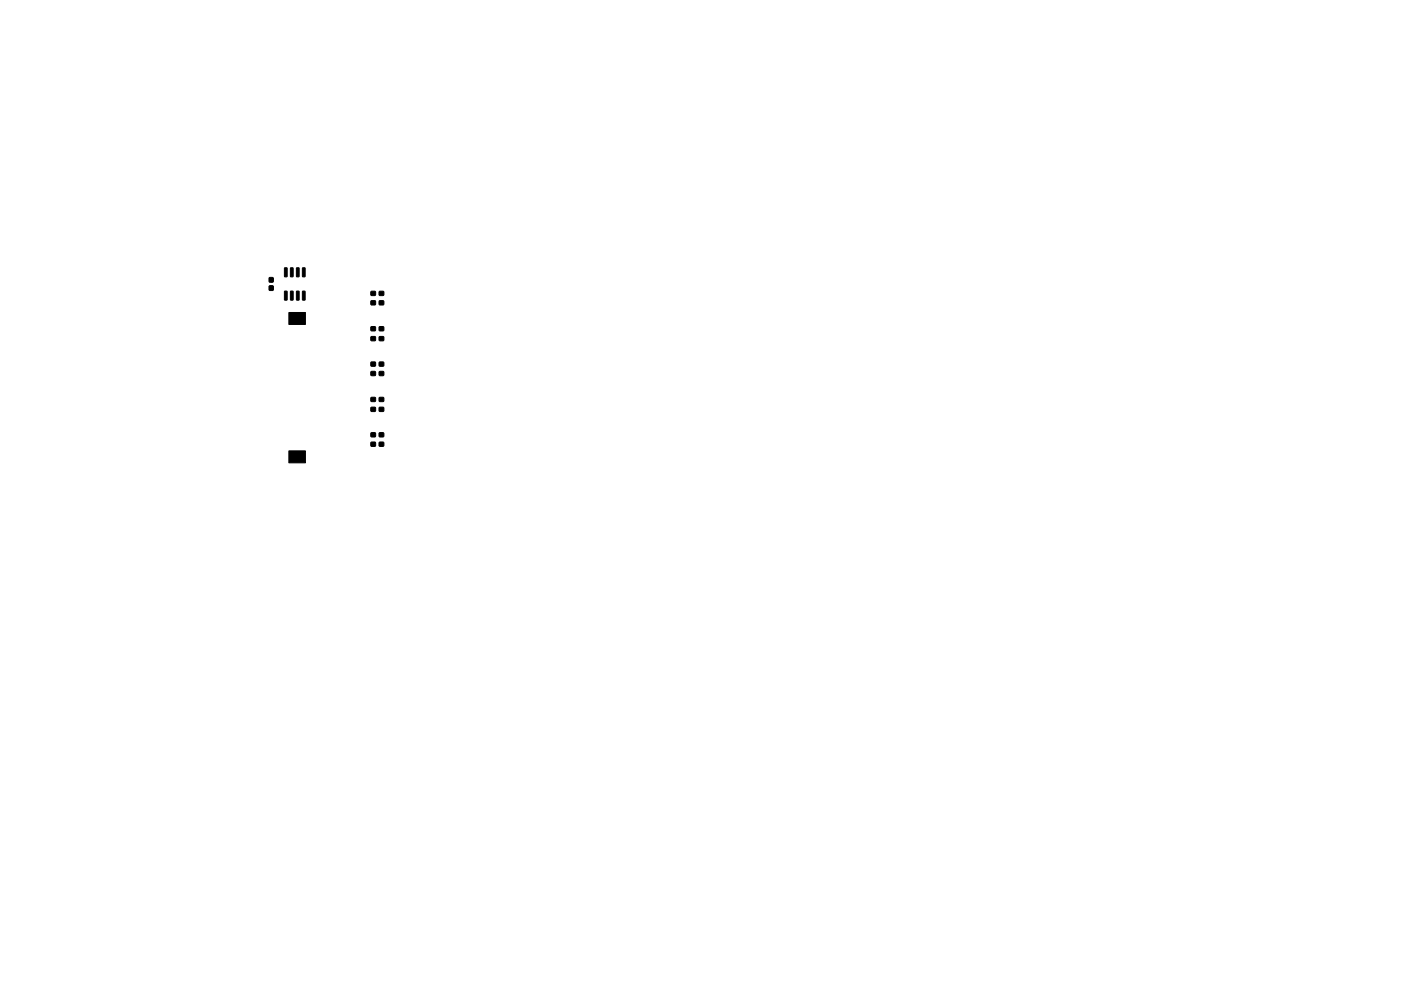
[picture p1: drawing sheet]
<svg xmlns="http://www.w3.org/2000/svg" width="297mm" height="210mm" viewBox="0 0 297 210" stroke-linecap="round" stroke-linejoin="round" font-family="sans-serif">
<g fill="#000" stroke="#000" stroke-width=".21">
<path d="M57.1 58.9h.8v.9h-.8zM60.3 56.8l.6 .1v1.7l-.1 .1-.5-.1zM61.6 56.8l.6 .1v1.7l-.2 .1-.4-.1zM62.9 56.8l.5 .1v1.7l-.1 .1-.5-.1zM64.1 56.8l.6 .1v1.7l-.1 .1-.5-.1zM57.1 60.7h.8v.9h-.8zM60.3 61.8l.6 .1v1.7l-.1 .1-.5-.1zM61.6 61.8l.6 .1v1.7l-.2 .1-.4-.1zM62.9 61.8l.5 .1v1.7l-.1 .1-.5-.1zM64.1 61.8l.6 .1v1.7l-.1 .1-.5-.1zM61.2 66.3h3.6v2.5h-3.6zM78.7 61.8h.9v.8l-.9 .1z"/>
<path d="M78.7 69.3h.9v.8l-.9 .1zM78.7 76.8h.9v.8l-.9 .1zM78.7 63.8h.9v.8l-.9 .1zM78.7 71.4h.9v.8l-.9 .1zM78.7 78.8h.9v.8l-.9 .1zM80.4 61.8h.9v.8l-.9 .1zM80.4 69.3h.9v.8l-.9 .1zM80.4 76.8h.9v.8l-.9 .1zM80.4 63.8h.9v.8l-.9 .1zM80.4 71.4h.9v.8l-.9 .1zM80.4 78.8h.9v.8l-.9 .1zM61.2 95.7h3.6v2.5h-3.6z"/>
<path d="M78.7 84.3h.9v.8l-.9 .1zM78.7 91.8h.9v.8l-.9 .1zM78.7 86.4h.9v.8l-.9 .1zM78.7 93.8h.9v.8l-.9 .1zM80.4 84.3h.9v.8l-.9 .1zM80.4 91.8h.9v.8l-.9 .1zM80.4 86.4h.9v.8l-.9 .1zM80.4 93.8h.9v.8l-.9 .1z"/>
</g>
</svg>
